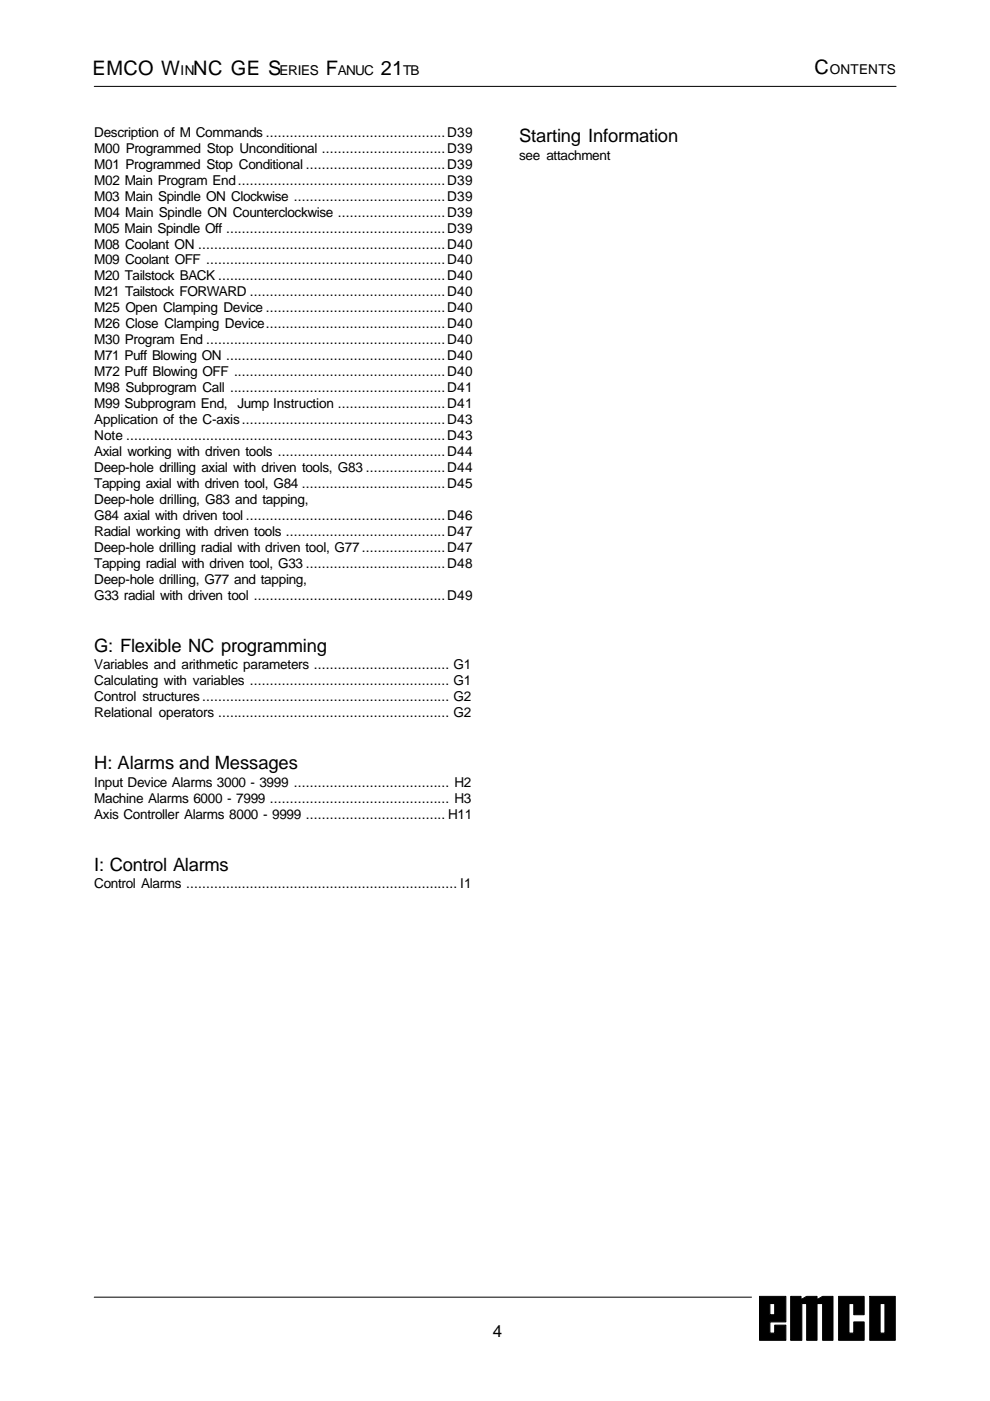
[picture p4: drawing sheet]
<svg xmlns="http://www.w3.org/2000/svg" width="210mm" height="297mm" viewBox="0 0 210 297" stroke-linecap="round" stroke-linejoin="round" font-family="sans-serif">
<defs><g id="words">
<g font-size="4.2">
<text x="19.6" y="15.9">EMCO W NC GE S</text>
<text x="69.1" y="15.9">F</text>
<text x="80.8" y="15.9">21</text>
<text x="172.7" y="15.8">C</text>
</g>
<g font-size="3.9">
<text x="110.1" y="30.2">Starting Information</text>
<text x="20" y="138.2">G: Flexible NC programming</text>
<text x="20" y="163.1">H: Alarms and Messages</text>
<text x="20" y="184.6">I: Control Alarms</text>
</g>
<text font-size="3.6" x="104.5" y="283.5">4</text>
<g font-size="2.9">
<text x="38.3" y="15.9">IN</text>
<text x="59.3" y="15.9">ERIES</text>
<text x="71.6" y="15.9">ANUC</text>
<text x="85.5" y="15.9">TB</text>
<text x="175.9" y="15.8">ONTENTS</text>
<text x="20" y="29">Description of M Commands .............................................D39</text>
<text x="20" y="32.4">M00 Programmed Stop Unconditional ...............................D39</text>
<text x="20" y="35.8">M01 Programmed Stop Conditional ...................................D39</text>
<text x="110.1" y="33.9">see attachment</text>
<text x="20" y="39.1">M02 Main Program End....................................................D39</text>
<text x="20" y="42.5">M03 Main Spindle ON Clockwise ......................................D39</text>
<text x="20" y="45.9">M04 Main Spindle ON Counterclockwise ...........................D39</text>
<text x="20" y="49.3">M05 Main Spindle Off .......................................................D39</text>
<text x="20" y="52.7">M08 Coolant ON ..............................................................D40</text>
<text x="20" y="56.1">M09 Coolant OFF ............................................................D40</text>
<text x="20" y="59.5">M20 Tailstock BACK .........................................................D40</text>
<text x="20" y="62.9">M21 Tailstock FORWARD .................................................D40</text>
<text x="20" y="66.2">M25 Open Clamping Device .............................................D40</text>
<text x="20" y="69.6">M26 Close Clamping Device.............................................D40</text>
<text x="20" y="73">M30 Program End ............................................................D40</text>
<text x="20" y="76.4">M71 Puff Blowing ON .......................................................D40</text>
<text x="20" y="79.8">M72 Puff Blowing OFF .....................................................D40</text>
<text x="20" y="83.2">M98 Subprogram Call ......................................................D41</text>
<text x="20" y="86.6">M99 Subprogram End,</text>
<text x="20" y="89.9">Application of the C-axis...................................................D43</text>
<text x="50.3" y="86.6">Jump Instruction ...........................D41</text>
<text x="20" y="93.3">Note ................................................................................D43</text>
<text x="20" y="96.7">Axial working with driven tools ..........................................D44</text>
<text x="20" y="100.1">Deep-hole drilling axial with driven tools, G83 ....................D44</text>
<text x="20" y="103.5">Tapping axial with driven tool, G84 ....................................D45</text>
<text x="20" y="106.9">Deep-hole drilling, G83 and tapping,</text>
<text x="20" y="110.3">G84 axial with driven tool ..................................................D46</text>
<text x="20" y="113.7">Radial working with driven tools ........................................D47</text>
<text x="20" y="117">Deep-hole drilling radial with driven tool, G77.....................D47</text>
<text x="20" y="120.4">Tapping radial with driven tool, G33 ...................................D48</text>
<text x="20" y="123.8">Deep-hole drilling, G77 and tapping,</text>
<text x="20" y="127.2">G33 radial with driven tool ................................................D49</text>
<text x="20" y="141.9">Variables and arithmetic parameters .................................. G1</text>
<text x="20" y="145.3">Calculating with variables .................................................. G1</text>
<text x="20" y="148.7">Control structures.............................................................. G2</text>
<text x="20" y="152.1">Relational operators .......................................................... G2</text>
<text x="20" y="166.8">Input Device Alarms 3000 - 3999 ....................................... H2</text>
<text x="20" y="170.2">Machine Alarms 6000 - 7999 ............................................. H3</text>
<text x="20" y="173.6">Axis Controller Alarms 8000 - 9999 ................................... H11</text>
<text x="20" y="188.3">Control Alarms .................................................................... I1</text>
</g>
</g></defs>
<path d="M20 18.3h170M20 275h139.3" fill="none" stroke="#000" stroke-width=".21"/>
<g fill="#000" stroke="#000" stroke-width=".21">
<path d="M161 274.9h5.6v5.4h-3.4v2.3h1.1v-1.6h2.3v3.2h-5.6zM163.2 276.4v2.4h1.1v-2.4z" fill-rule="evenodd"/>
<path d="M167.6 274.9h2.2v.6l1.2-.6h2.2v.6l1.2-.6h2.2v9.3h-2.2v-7.8h-1.2v7.8h-2.2v-7.8h-1v7.8h-2.4z" fill-rule="evenodd"/>
<path d="M177.8 274.9h5.4v3.9h-2.2v-2.4h-1v6.2h1v-2.3h2.2v3.9h-5.4z" fill-rule="evenodd"/>
<path d="M184.4 274.9h5.4v9.3h-5.4zM186.6 276.4v6.2h1v-6.2z" fill-rule="evenodd"/>
</g>
<use href="#words"/>
</svg>
